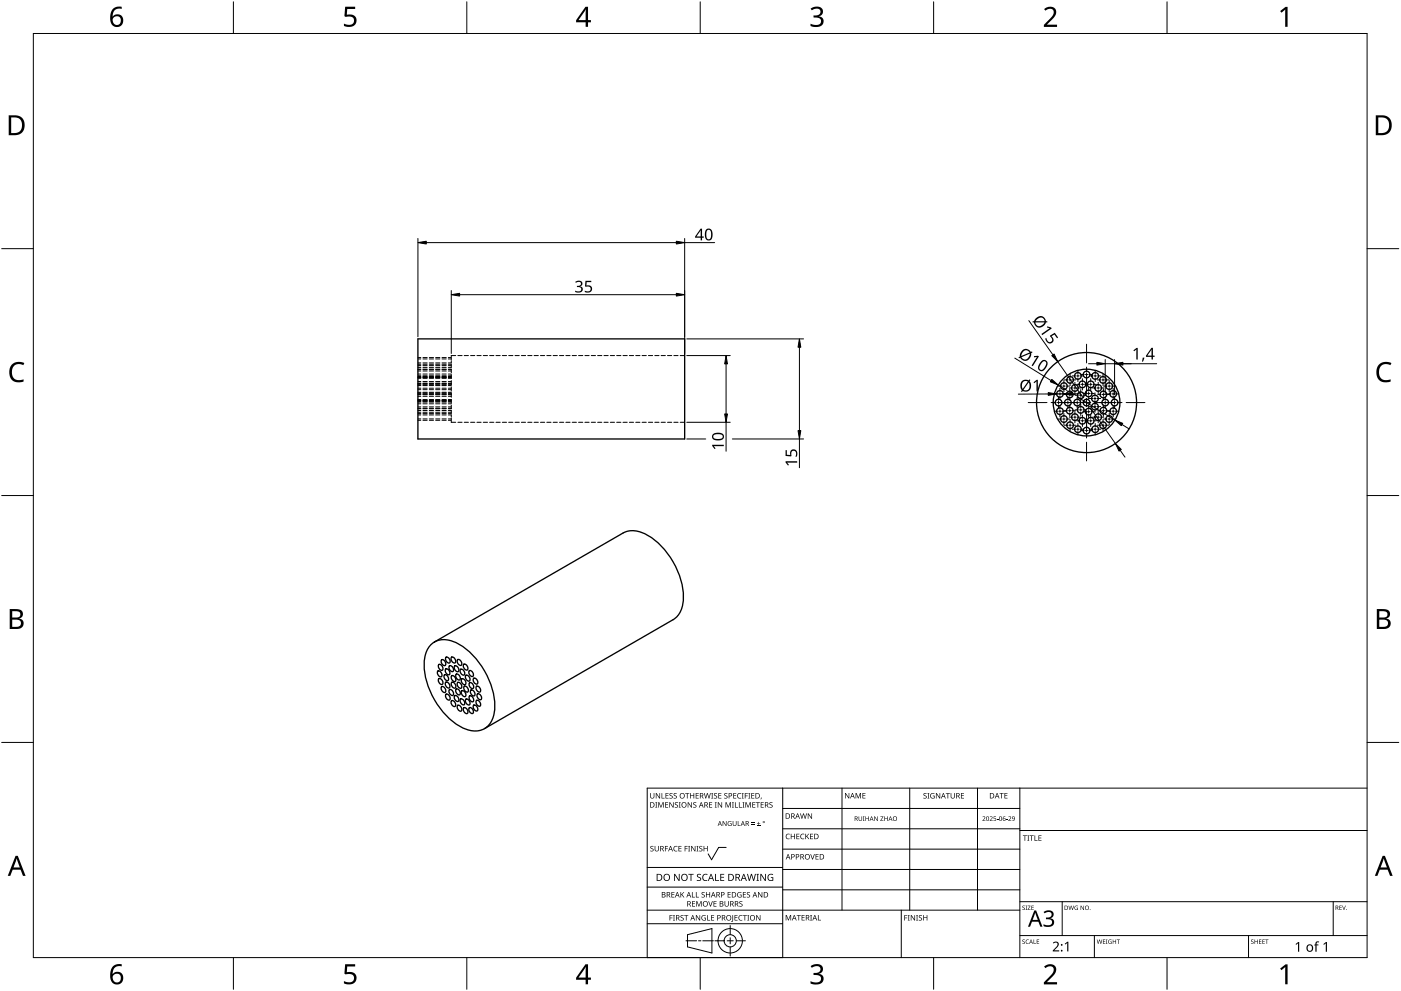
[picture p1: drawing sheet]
<svg xmlns="http://www.w3.org/2000/svg" width="420mm" height="297mm" viewBox="0 0 420 297" stroke-linecap="round" stroke-linejoin="round" font-family="sans-serif">
<g fill="none" stroke="#000" stroke-width=".3">
<path d="M125.3 109.6h.9M125.3 110.8h.9M125.3 114.8h.9M125.3 115.1h.9M125.3 113.2h.9M125.3 112.6h.9M125.3 109.2h.9M125.3 118.8h.9M125.3 119.8h.9M125.3 112.1h.9M125.3 116.4h.9M125.3 115h.9"/>
<path d="M125.3 115.4h.9M125.3 117.6h.9M125.3 118.2h.9M125.3 107.6h.9M125.3 113.4h.9M125.3 113h.9M125.3 114.4h.9M125.3 115.6h.9M125.3 110.1h.9M125.3 117.8h.9M125.3 107.2h.9M125.3 116.8h.9"/>
<path d="M125.3 110.6h.9M125.3 113.1h.9M125.3 111.2h.9M125.3 118.3h.9M125.3 118h.9M125.3 120h.9M125.3 112.8h.9M125.3 108.8h.9M126.8 109.6h1.3M126.8 110.8h1.3M126.8 114.8h1.3M126.8 115.1h1.3"/>
<path d="M126.8 113.2h1.3M126.8 112.6h1.3M126.8 109.2h1.3M126.8 118.8h1.3M126.8 119.8h1.3M126.8 112.1h1.3M126.8 116.4h1.3M126.8 115h1.3M126.8 115.4h1.3M126.8 117.6h1.3M126.8 118.2h1.3M126.8 107.6h1.3"/>
<path d="M126.8 113.4h1.3M126.8 113h1.3M126.8 114.4h1.3M126.8 115.6h1.3M126.8 110.1h1.3M126.8 117.8h1.3M126.8 107.2h1.3M126.8 116.8h1.3M126.8 110.6h1.3M126.8 113.1h1.3M126.8 111.2h1.3M126.8 118.3h1.3"/>
<path d="M126.8 118h1.3M126.8 120h1.3M126.8 112.8h1.3M126.8 108.8h1.3M128.7 109.6h1.3M128.7 110.8h1.3M128.7 114.8h1.3M128.7 115.1h1.3M128.7 113.2h1.3M128.7 112.6h1.3M128.7 109.2h1.3M128.7 118.8h1.3"/>
<path d="M128.7 119.8h1.3M128.7 112.1h1.3M128.7 116.4h1.3M128.7 115h1.3M128.7 115.4h1.3M128.7 117.6h1.3M128.7 118.2h1.3M128.7 107.6h1.3M128.7 113.4h1.3M128.7 113h1.3M128.7 114.4h1.3M128.7 115.6h1.3"/>
<path d="M128.7 110.1h1.3M128.7 117.8h1.3M128.7 107.2h1.3M128.7 116.8h1.3M128.7 110.6h1.3M128.7 113.1h1.3M128.7 111.2h1.3M128.7 118.3h1.3M128.7 118h1.3M128.7 120h1.3M128.7 112.8h1.3M128.7 108.8h1.3"/>
<path d="M130.7 109.6h1.2M130.7 110.8h1.2M130.7 114.8h1.2M130.7 115.1h1.2M130.7 113.2h1.2M130.7 112.6h1.2M130.7 109.2h1.2M130.7 118.8h1.2M130.7 119.8h1.2M130.7 112.1h1.2M130.7 116.4h1.2M130.7 115h1.2"/>
<path d="M130.7 115.4h1.2M130.7 117.6h1.2M130.7 118.2h1.2M130.7 107.6h1.2M130.7 113.4h1.2M130.7 113h1.2M130.7 114.4h1.2M130.7 115.6h1.2M130.7 110.1h1.2M130.7 117.8h1.2M130.7 107.2h1.2M130.7 116.8h1.2"/>
<path d="M130.7 110.6h1.2M130.7 113.1h1.2M130.7 111.2h1.2M130.7 118.3h1.2M130.7 118h1.2M130.7 120h1.2M130.7 112.8h1.2M130.7 108.8h1.2M132.6 109.6h1.2M132.6 110.8h1.2M132.6 114.8h1.2M132.6 115.1h1.2"/>
<path d="M132.6 113.2h1.2M132.6 112.6h1.2M132.6 109.2h1.2M132.6 118.8h1.2M132.6 119.8h1.2M132.6 112.1h1.2M132.6 116.4h1.2M132.6 115h1.2M132.6 115.4h1.2M132.6 117.6h1.2M132.6 118.2h1.2M132.6 107.6h1.2"/>
<path d="M132.6 113.4h1.2M132.6 113h1.2M132.6 114.4h1.2M132.6 115.6h1.2M132.6 110.1h1.2M132.6 117.8h1.2M132.6 107.2h1.2M132.6 116.8h1.2M132.6 110.6h1.2M132.6 113.1h1.2M132.6 111.2h1.2M132.6 118.3h1.2"/>
<path d="M132.6 118h1.2M132.6 120h1.2M132.6 112.8h1.2M132.6 108.8h1.2M134.5 107.2h.8v.6M134.5 110.6h.8v1.1M134.5 119.8l.8-.1v1.2M134.5 109.6h.8M134.5 110.8h.8M134.5 114.8h.8M134.5 115.1h.8M134.5 113.2h.8"/>
<path d="M134.5 112.6h.8M134.5 109.2h.8M134.5 118.8h.8M134.5 112.1h.8M134.5 116.4h.8M134.5 115h.8M134.5 115.4h.8M134.5 117.6h.8M134.5 118.2h.8M134.5 107.6h.8M134.5 113.4h.8M134.5 113h.8"/>
<path d="M134.5 114.4h.8M134.5 115.6h.8M134.5 117.8h.8M134.5 116.8h.8M134.5 113.1h.8M134.5 111.2h.8M134.5 118.3h.8M134.5 118h.8M134.5 120h.8M134.5 112.8h.8M135.3 106.6h.1M135.3 106.7v.3"/>
<path d="M135.3 108.1v.7h-.8M135.3 109.2v.9h-.8M135.3 112.3v1.2M135.3 114.1v1.2M135.3 115.9v1.3M135.3 117.8v1.3M135.3 106.6h1.4M137.3 106.6h1.3M139.2 106.6h1.3M141.1 106.6h1.3M143 106.6h1.3M144.9 106.6h1.3"/>
<path d="M146.8 106.6h1.3M148.7 106.6h1.3M150.6 106.6h1.3M152.6 106.6h1.2M154.5 106.6h1.2M156.4 106.6h1.2M158.3 106.6h1.2M160.2 106.6h1.2M162.1 106.6h1.2M164 106.6h1.3M165.9 106.6h1.3M167.8 106.6h1.3"/>
<path d="M169.7 106.6h1.3M171.6 106.6h1.3M173.5 106.6h1.3M175.4 106.6h1.3M177.3 106.6h1.3M179.2 106.6h1.3M181.1 106.6h1.3M183 106.6h1.3M184.9 106.6h1.3M186.8 106.6h1.3M188.7 106.6h1.3M190.7 106.6h1.2"/>
<path d="M192.6 106.6h1.2M194.5 106.6h1.2M196.4 106.6h1.2M198.3 106.6h1.2M200.2 106.6h1.2M202.1 106.6h1.3M204 106.6h1.3M125.3 124.4h.9M125.3 120.3h.9M125.3 122h.9M125.3 125.6h.9M125.3 122.5h.9"/>
<path d="M125.3 123h.9M125.3 120.2h.9M125.3 126h.9M125.3 121h.9M125.3 124h.9M125.3 120.5h.9M125.3 123.6h.9M125.3 122.4h.9M126.8 124.4h1.3M126.8 120.3h1.3M126.8 122h1.3M126.8 125.6h1.3"/>
<path d="M126.8 122.5h1.3M126.8 123h1.3M126.8 120.2h1.3M126.8 126h1.3M126.8 121h1.3M126.8 124h1.3M126.8 120.5h1.3M126.8 123.6h1.3M126.8 122.4h1.3M128.7 124.4h1.3M128.7 120.3h1.3M128.7 122h1.3"/>
<path d="M128.7 125.6h1.3M128.7 122.5h1.3M128.7 123h1.3M128.7 120.2h1.3M128.7 126h1.3M128.7 121h1.3M128.7 124h1.3M128.7 120.5h1.3M128.7 123.6h1.3M128.7 122.4h1.3M130.7 124.4h1.2M130.7 120.3h1.2"/>
<path d="M130.7 122h1.2M130.7 125.6h1.2M130.7 122.5h1.2M130.7 123h1.2M130.7 120.2h1.2M130.7 126h1.2M130.7 121h1.2M130.7 124h1.2M130.7 120.5h1.2M130.7 123.6h1.2M130.7 122.4h1.2M132.6 124.4h1.2"/>
<path d="M132.6 120.3h1.2M132.6 122h1.2M132.6 125.6h1.2M132.6 122.5h1.2M132.6 123h1.2M132.6 120.2h1.2M132.6 126h1.2M132.6 121h1.2M132.6 124h1.2M132.6 120.5h1.2M132.6 123.6h1.2M132.6 122.4h1.2"/>
<path d="M134.5 123h.8v.9M134.5 124.4h.8M134.5 120.3h.8M134.5 122h.8M134.5 125.6h.8M134.5 120.2h.8M134.5 121h.8M134.5 124h.8M134.5 120.5h.8M134.5 123.6h.8M134.5 122.4h.8M135.3 121.4v1.1h-.8"/>
<path d="M135.3 124.3v.8M135.3 125.4v.5l-.8 .1M135.3 126.1v.3M135.3 126.5l1.4 .1M137.3 126.6h1.3M139.2 126.6h1.3M141.1 126.6h1.3M143 126.6h1.3M144.9 126.6h1.3M146.8 126.6h1.3M148.7 126.6h1.3M150.6 126.6h1.3"/>
<path d="M152.6 126.6h1.2M154.5 126.6h1.2M156.4 126.6h1.2M158.3 126.6h1.2M160.2 126.6h1.2M162.1 126.6h1.2M164 126.6h1.3M165.9 126.6h1.3M167.8 126.6h1.3M169.7 126.6h1.3M171.6 126.6h1.3M173.5 126.6h1.3"/>
<path d="M175.4 126.6h1.3M177.3 126.6h1.3M179.2 126.6h1.3M181.1 126.6h1.3M183 126.6h1.3M184.9 126.6h1.3M186.8 126.6h1.3M188.7 126.6h1.3M190.7 126.6h1.2M192.6 126.6h1.2M194.5 126.6h1.2M196.4 126.6h1.2"/>
<path d="M198.3 126.6h1.2M200.2 126.6h1.2M202.1 126.6h1.3M204 126.6h1.3"/>
</g>
<g fill="none" stroke="#000" stroke-width=".4">
<path d="M125.3 101.6h80v30h-80zM129.5 193a7 7 0 0 1 8.3 .2 23.1 23.1 0 0 1 10.5 19.6 6.1 6.1 0 0 1-6 6.3 15.9 15.9 0 0 1-11.1-7.9 20.2 20.2 0 0 1-3.8-14.4 6.8 6.8 0 0 1 2.1-3.8zM130.3 192.4l56.6-32.6a8.2 8.2 0 0 1 8.6 1.4 23.1 23.1 0 0 1 9.4 19 6.9 6.9 0 0 1-3 5.5l-56.6 32.7M131.6 199.2a1.15 1.15 0 0 1 1 1.7 1.15 1.15 0 0 1-1-1.7zM132.5 197.7a1.15 1.15 0 0 1 1 1.8 1.15 1.15 0 0 1-1-1.8zM133.8 197a1.15 1.15 0 0 1 1 1.7 1.15 1.15 0 0 1-1-1.7zM134.8 199.5a1.15 1.15 0 0 1 1 1.8 1.15 1.15 0 0 1-1-1.8zM135.5 197a1.15 1.15 0 0 1 1 1.7 1.15 1.15 0 0 1-1-1.7zM136.4 199.6a1.15 1.15 0 0 1 1 1.7 1.15 1.15 0 0 1-1-1.7zM137.3 197.7a1.15 1.15 0 0 1 1 1.7 1.15 1.15 0 0 1-1-1.7zM139.1 199.1a1.15 1.15 0 0 1 1 1.7 1.15 1.15 0 0 1-1-1.7zM131.4 201.1a1.15 1.15 0 0 1 1 1.7 1.15 1.15 0 0 1-1-1.7z"/>
<path d="M131.6 203.4a1.15 1.15 0 0 1 1 1.7 1.15 1.15 0 0 1-1-1.7zM132.5 205.8a1.15 1.15 0 0 1 1 1.7 1.15 1.15 0 0 1-1-1.7zM133.3 202.3a1.15 1.15 0 0 1 1 1.7 1.15 1.15 0 0 1-1-1.7zM133.7 200.5a1.15 1.15 0 0 1 1 1.7 1.15 1.15 0 0 1-1-1.7zM133.7 204.5a1.15 1.15 0 0 1 1 1.7 1.15 1.15 0 0 1-1-1.7zM133.8 208.1a1.15 1.15 0 0 1 1 1.7 1.15 1.15 0 0 1-1-1.7zM134.8 206.7a1.15 1.15 0 0 1 1 1.7 1.15 1.15 0 0 1-1-1.7zM135.5 210a1.15 1.15 0 0 1 1 1.7 1.15 1.15 0 0 1-1-1.7zM135.5 202.5a1.15 1.15 0 0 1 1 1.8 1.15 1.15 0 0 1-1-1.8zM135.5 204.5a1.15 1.15 0 0 1 1 1.7 1.15 1.15 0 0 1-1-1.7zM136.4 208.5a1.15 1.15 0 0 1 1 1.7 1.15 1.15 0 0 1-1-1.7zM136.9 206.5a1.15 1.15 0 0 1 1 1.8 1.15 1.15 0 0 1-1-1.8z"/>
<path d="M136.9 202.1a1.15 1.15 0 0 1 1 1.7 1.15 1.15 0 0 1-1-1.7zM137.3 211.4a1.15 1.15 0 0 1 1 1.7 1.15 1.15 0 0 1-1-1.7zM137.3 204.5a1.15 1.15 0 0 1 1 1.8 1.15 1.15 0 0 1-1-1.8zM138.2 209.5a1.15 1.15 0 0 1 1 1.7 1.15 1.15 0 0 1-1-1.7zM138.2 200.6a1.15 1.15 0 0 1 1 1.7 1.15 1.15 0 0 1-1-1.7zM138.5 203.5a1.15 1.15 0 0 1 1 1.7 1.15 1.15 0 0 1-1-1.7zM138.5 207a1.15 1.15 0 0 1 1 1.8 1.15 1.15 0 0 1-1-1.8zM139.1 212.1a1.15 1.15 0 0 1 1 1.8 1.15 1.15 0 0 1-1-1.8zM139.3 205.7a1.15 1.15 0 0 1 1 1.7 1.15 1.15 0 0 1-1-1.7zM139.8 202.4a1.15 1.15 0 0 1 1 1.7 1.15 1.15 0 0 1-1-1.7zM139.8 209.5a1.15 1.15 0 0 1 1 1.8 1.15 1.15 0 0 1-1-1.8zM140.8 212.1a1.15 1.15 0 0 1 1 1.7 1.15 1.15 0 0 1-1-1.7z"/>
<path d="M140.8 201a1.15 1.15 0 0 1 1 1.7 1.15 1.15 0 0 1-1-1.7zM140.9 204.6a1.15 1.15 0 0 1 1 1.8 1.15 1.15 0 0 1-1-1.8zM140.9 208.6a1.15 1.15 0 0 1 1 1.7 1.15 1.15 0 0 1-1-1.7zM141.3 206.8a1.15 1.15 0 0 1 1 1.8 1.15 1.15 0 0 1-1-1.8zM142.1 211.4a1.15 1.15 0 0 1 1 1.7 1.15 1.15 0 0 1-1-1.7zM142.1 203.3a1.15 1.15 0 0 1 1 1.7 1.15 1.15 0 0 1-1-1.7zM142.9 209.9a1.15 1.15 0 0 1 1 1.8 1.15 1.15 0 0 1-1-1.8zM142.9 205.7a1.15 1.15 0 0 1 1 1.7 1.15 1.15 0 0 1-1-1.7zM143.2 208a1.15 1.15 0 0 1 1 1.7 1.15 1.15 0 0 1-1-1.7z"/>
<circle cx="317.9" cy="118.1" r="1"/>
<circle cx="319.1" cy="115.7" r="1"/>
<circle cx="320.8" cy="118.2" r="1"/>
<circle cx="320.9" cy="113.9" r="1"/>
<circle cx="322.4" cy="116.3" r="1"/>
<circle cx="323.3" cy="112.7" r="1"/>
<circle cx="324.1" cy="118.5" r="1"/>
<circle cx="324.6" cy="115.2" r="1"/>
<circle cx="325.9" cy="112.3" r="1"/>
<circle cx="326.5" cy="117.9" r="1"/>
<circle cx="327.1" cy="115.2" r="1"/>
<circle cx="328.4" cy="119.4" r="1"/>
<circle cx="328.5" cy="112.7" r="1"/>
<circle cx="329.3" cy="116.3" r="1"/>
<circle cx="330.8" cy="113.9" r="1"/>
<circle cx="330.9" cy="118.2" r="1"/>
<circle cx="332.7" cy="115.7" r="1"/>
<circle cx="333.8" cy="118.1" r="1"/>
<circle cx="317.5" cy="120.7" r="1"/>
<circle cx="317.9" cy="123.3" r="1"/>
<circle cx="319.1" cy="125.6" r="1"/>
<circle cx="320.3" cy="120.7" r="1"/>
<circle cx="320.8" cy="123.1" r="1"/>
<circle cx="320.9" cy="127.5" r="1"/>
<circle cx="322.4" cy="125" r="1"/>
<circle cx="323.1" cy="120.7" r="1"/>
<circle cx="323.3" cy="128.7" r="1"/>
<circle cx="324.1" cy="122.9" r="1"/>
<circle cx="324.6" cy="126.1" r="1"/>
<circle cx="325.9" cy="129.1" r="1"/>
<circle cx="325.9" cy="120.7" r="1"/>
<circle cx="325.9" cy="120.7" r="10"/>
<circle cx="325.9" cy="120.7" r="15"/>
<circle cx="326.5" cy="123.4" r="1"/>
<circle cx="327.1" cy="126.1" r="1"/>
<circle cx="328.4" cy="121.9" r="1"/>
<circle cx="328.5" cy="128.7" r="1"/>
<circle cx="329.3" cy="125" r="1"/>
<circle cx="330.8" cy="127.5" r="1"/>
<circle cx="330.9" cy="123.1" r="1"/>
<circle cx="331.5" cy="120.7" r="1"/>
<circle cx="332.7" cy="125.6" r="1"/>
<circle cx="333.8" cy="123.3" r="1"/>
<circle cx="334.3" cy="120.7" r="1"/>
</g>
<path d="M10 10h400v277h-400z" fill="none" stroke="#000" stroke-width=".3"/>
<g fill="none" stroke="#000" stroke-width=".3">
<path d="M70 .5v9.5M140 .5v9.5M210 .5v9.5M280 .5v9.5M350 .5v9.5M.5 74.5h9.5M410 74.5h9.5M.5 148.5h9.5M410 148.5h9.5M.5 222.5h9.5M410 222.5h9.5M70 287v9.5"/>
<path d="M140 287v9.5M210 287v9.5M280 287v9.5M350 287v9.5"/>
</g>
<g fill="#000">
<path d="M103.5 2h3v.7h-2.4l-.1 1.7a1.98 1.98 0 0 1 2.4 .4 1.98 1.98 0 0 1 .2 2.5 2.88 2.88 0 0 1-3.5 .5v-.7a1.93 1.93 0 0 0 3-.6 1.37 1.37 0 0 0-.5-1.4 1.37 1.37 0 0 0-1.4-.1l-.5 .1-.4-.3zM243.1 2.6a2.32 2.32 0 0 1 3.7 .5 1.47 1.47 0 0 1-1.2 1.8 1.59 1.59 0 0 1 1.4 1.8 1.59 1.59 0 0 1-1.8 1.4l-2.1-.3v-.7a2.12 2.12 0 0 0 3.1-.5 1.21 1.21 0 0 0-1.6-1.3h-.6v-.7a1.53 1.53 0 0 0 2.1-1.1 1.49 1.49 0 0 0-2.6-.4zM313.1 2.7a2.03 2.03 0 0 1 2.1-.8 2.03 2.03 0 0 1 1.6 1.7 3.9 3.9 0 0 1-1.6 2.5l-1.2 1.3h3v.7h-3.9v-.6l1.5-1.6a2.56 2.56 0 0 0 1.3-2.9 1.62 1.62 0 0 0-2.4 .2zM383.9 3.3l1.6-1.2h.6v5.9h-.7l.1-5.2-1.2 1zM3.5 109.3a3.3 3.3 0 0 1 3.8-.5l-.3 .7a2.26 2.26 0 0 0-2.6 0 2.26 2.26 0 0 0-.8 2.6 2.12 2.12 0 0 0 3.1 1.7l.4-.1v.7a2.98 2.98 0 0 1-3.4-.4 2.98 2.98 0 0 1-.8-3.3zM413.5 109.3a3.3 3.3 0 0 1 3.8-.5l-.3 .7a2.26 2.26 0 0 0-2.7 0 2.26 2.26 0 0 0-.7 2.6 2.12 2.12 0 0 0 3.1 1.7l.4-.1v.7a2.98 2.98 0 0 1-3.4-.4 2.98 2.98 0 0 1-.8-3.3zM103.5 289h3v.7h-2.4l-.1 1.7a1.98 1.98 0 0 1 2.4 .4 1.98 1.98 0 0 1 .2 2.5 2.88 2.88 0 0 1-3.5 .4v-.6a1.93 1.93 0 0 0 3-.7 1.37 1.37 0 0 0-.5-1.3 1.37 1.37 0 0 0-1.4-.1l-.5 .1-.4-.3zM243.1 289.6a2.32 2.32 0 0 1 3.7 .5 1.47 1.47 0 0 1-1.2 1.8 1.59 1.59 0 0 1 1.4 1.8 1.59 1.59 0 0 1-1.8 1.4l-2.1-.3v-.7a2.12 2.12 0 0 0 3.1-.5 1.21 1.21 0 0 0-1.6-1.4h-.6v-.6a1.53 1.53 0 0 0 2.1-1.1 1.49 1.49 0 0 0-2.6-.4zM313.1 289.7a2.03 2.03 0 0 1 2.1-.8 2.03 2.03 0 0 1 1.6 1.7 3.9 3.9 0 0 1-1.6 2.5l-1.2 1.3h3v.7h-3.9v-.7l1.5-1.5a2.56 2.56 0 0 0 1.3-2.9 1.62 1.62 0 0 0-2.4 .2zM383.9 290.3l1.6-1.2h.6v5.9h-.7l.1-5.2-1.2 1z"/>
<path d="M33.9 2.6a2.88 2.88 0 0 1 2.6-.6v.7a2.02 2.02 0 0 0-2.7 2.3 1.83 1.83 0 0 1 2.6-.3 1.83 1.83 0 0 1 .3 2.6 2.07 2.07 0 0 1-2.6 .6 2.07 2.07 0 0 1-1.1-2.4 4 4 0 0 1 .9-2.9zM33.7 6.2a1.3 1.3 0 0 0 2.6 0 1.3 1.3 0 0 0-2.6 0z"/>
<path d="M175.6 2h.8v4h.8v.7h-.8v1.3h-.8v-1.3h-2.8v-.6zM175.6 2.8l-2.1 3.2h2.1z"/>
<path d="M2.6 34.6h1.8a2.99 2.99 0 0 1 3 3 2.99 2.99 0 0 1-3.1 2.9h-1.7zM3.4 35.2v4.7h.8a2.35 2.35 0 0 0 2.4-2.1 2.35 2.35 0 0 0-2-2.6z"/>
<path d="M412.6 34.6h1.8a2.99 2.99 0 0 1 3 3 2.99 2.99 0 0 1-3.1 2.9h-1.7zM413.3 35.2v4.7h.9a2.35 2.35 0 0 0 2.4-2.1 2.35 2.35 0 0 0-2-2.6z"/>
<path d="M2.9 182.6h1.7a1.68 1.68 0 0 1 2.3 1.7 1.37 1.37 0 0 1-1.2 1.1 1.61 1.61 0 0 1 1.4 2 1.61 1.61 0 0 1-2.1 1.1h-2.1zM3.7 185.7v2.2h1.2a1.13 1.13 0 0 0 1.4-1.1 1.13 1.13 0 0 0-1.5-1.1zM3.7 183.2v1.9h1.1a1.02 1.02 0 0 0 1.3-1 1.02 1.02 0 0 0-1.4-.9z"/>
<path d="M412.9 182.6h1.7a1.68 1.68 0 0 1 2.3 1.7 1.37 1.37 0 0 1-1.2 1.1 1.61 1.61 0 0 1 1.3 2 1.61 1.61 0 0 1-2 1.1h-2.1zM413.7 185.7v2.2h1.2a1.13 1.13 0 0 0 1.4-1.1 1.13 1.13 0 0 0-1.5-1.1zM413.7 183.2v1.9h1.1a1.02 1.02 0 0 0 1.3-1 1.02 1.02 0 0 0-1.5-.9z"/>
<path d="M4.7 256.5h.6l2.4 6h-.8l-.7-1.8h-2.4l-.7 1.8h-.8zM5 257.3l-.9 2.7h1.8z"/>
<path d="M414.7 256.5h.6l2.4 6h-.8l-.7-1.8h-2.4l-.7 1.8h-.8zM415 257.3l-1 2.7h1.9z"/>
<path d="M33.9 289.6a2.88 2.88 0 0 1 2.6-.6v.7a2.02 2.02 0 0 0-2.7 2.3 1.83 1.83 0 0 1 2.6-.3 1.83 1.83 0 0 1 .3 2.6 2.07 2.07 0 0 1-2.6 .6 2.07 2.07 0 0 1-1.1-2.4 4 4 0 0 1 .9-2.9zM33.7 293.2a1.3 1.3 0 0 0 2.6 0 1.3 1.3 0 0 0-2.6 0z"/>
<path d="M175.6 289h.8v4h.8v.7h-.8v1.3h-.8v-1.3h-2.8v-.6zM175.6 289.8l-2.1 3.2h2.1z"/>
</g>
<g fill="none" stroke="#000" stroke-width=".3">
<path d="M234.7 236.2v50.8h-40.6v-50.8h215.9M252.5 236.2v36.6M272.8 236.2v36.6M293.2 236.2v36.6M305.9 236.2v50.8M217.8 254h-2.3l-2.1 3.7-1-1.8M234.7 242.3h71.2M234.7 248.4h71.2M234.7 254.5h71.2M305.9 248.9h104.1M194.1 276.9h40.6M194.1 272.8h111.8"/>
<path d="M194.1 265.9h40.6M194.1 260h40.6M219 277.4v2.8M234.7 260.6h71.2M234.7 266.7h71.2M270.3 272.8v14.2M305.9 270.3h104.1M318.6 270.3v10.1M399.8 270.3v10.1M205.7 282h3.2M206.2 280.2l7.3-1.9v7.3l-7.3-1.8zM209.5 282h.7"/>
<path d="M210.8 282h3.2M214.4 282h2.8M218.1 282h1.8M219 281.1v1.8M219 283.8v2.8M220.8 282h2.8M305.9 280.4h104.1M328.2 280.4v6.6M374.4 280.4v6.6"/>
<circle cx="219" cy="282" r="1.83"/>
<circle cx="219" cy="282" r="3.7"/>
</g>
<g fill="#000">
<path d="M195 237.7h.2v1.1a.42 .42 0 0 0 .4 .4 .42 .42 0 0 0 .4-.4v-1.1h.2v1.1a.62 .62 0 0 1-.6 .6 .62 .62 0 0 1-.6-.6zM196.7 237.7h.2l.9 1.4v-1.4h.2v1.6h-.3l-.8-1.3v1.3h-.2zM198.4 237.7h.2v1.5h.7v.1h-.9zM199.6 237.7h.9v.2h-.7v.5h.6v.2h-.6v.6h.7v.1h-.9zM200.8 237.9l.6-.2 .3 .1v.2a.38 .38 0 0 0-.5-.2 .38 .38 0 0 0-.2 .5 .38 .38 0 0 0 .5 .2 .53 .53 0 0 1 .1 .8 .53 .53 0 0 1-.8 0v-.2a.41 .41 0 0 0 .6 .1 .41 .41 0 0 0 .1-.5 .41 .41 0 0 0-.5-.2zM202.1 237.9l.5-.2 .4 .1-.1 .2a.38 .38 0 0 0-.5-.2 .38 .38 0 0 0-.2 .5 .38 .38 0 0 0 .5 .2 .53 .53 0 0 1 .2 .8 .53 .53 0 0 1-.8 0v-.2a.41 .41 0 0 0 .5 .1 .41 .41 0 0 0 .2-.5 .41 .41 0 0 0-.6-.2zM205.5 237.7h1.2v.2h-.5v1.4h-.2v-1.4h-.5zM207 237.7h.2v.7h.8v-.7h.2v1.6h-.2v-.7h-.8v.7h-.2zM208.6 237.7h.9v.2h-.7v.5h.7v.2h-.7v.6h.7v.1h-.9zM211.1 237.7h.2l.4 1.4 .3-1.4h.2l.4 1.4 .4-1.4h.2l-.5 1.6h-.2l-.4-1.3-.3 1.3h-.3zM213.3 237.7h.6l-.2 .2v1.3l.2 .1h-.6l.2-.1v-1.3zM214.2 237.9l.5-.2 .4 .1-.1 .2a.38 .38 0 0 0-.5-.2 .38 .38 0 0 0-.2 .5 .38 .38 0 0 0 .5 .2 .53 .53 0 0 1 .2 .8 .53 .53 0 0 1-.8 0v-.2a.41 .41 0 0 0 .5 .1 .41 .41 0 0 0 .2-.5 .41 .41 0 0 0-.6-.2z"/>
<path d="M215.4 237.7h.9v.2h-.7v.5h.7v.2h-.7v.6h.7v.1h-.9zM217.3 237.9l.5-.2 .4 .1-.1 .2a.38 .38 0 0 0-.5-.2 .38 .38 0 0 0-.2 .5 .38 .38 0 0 0 .5 .2 .53 .53 0 0 1 .2 .8 .53 .53 0 0 1-.8 0v-.2a.41 .41 0 0 0 .5 .1 .41 .41 0 0 0 .2-.5 .41 .41 0 0 0-.6-.2zM219.9 237.7h.9v.2h-.7v.5h.7v.2h-.7v.6h.7v.1h-.9zM221.3 237.9l.6-.2 .4 .1-.1 .2a.65 .65 0 0 0-.9 .6 .65 .65 0 0 0 .9 .5 .77 .77 0 0 1-1.1-.1 .77 .77 0 0 1 .2-1.1zM222.5 237.7h.5l-.1 .2v1.3l.1 .1h-.5l.2-.1v-1.3zM223.4 237.7h.9v.2h-.7v.6h.6v.2h-.6v.6h-.2zM224.4 237.7h.6l-.2 .2v1.3l.2 .1h-.6l.2-.1v-1.3zM225.3 237.7h.9v.2h-.7v.5h.7v.2h-.7v.6h.7v.1h-.9zM228.2 239.1h.2l-.3 .5zM253.4 237.7h.3l.8 1.3v-1.3h.2v1.6h-.2l-.9-1.3v1.3h-.2zM256.6 237.7h.3l.5 1.3 .5-1.3h.3v1.6h-.2v-1.4l-.7 1.4-.5-1.4v1.4h-.2zM258.6 237.7h1v.2h-.7v.5h.6v.2h-.6v.5h.7v.2h-1z"/>
<path d="M277 237.9l.6-.2 .3 .1-.1 .2a.38 .38 0 0 0-.5-.2 .38 .38 0 0 0-.1 .5 .38 .38 0 0 0 .5 .2 .53 .53 0 0 1 .1 .8 .53 .53 0 0 1-.8 0v-.2a.41 .41 0 0 0 .6 .1 .41 .41 0 0 0 .1-.5 .41 .41 0 0 0-.5-.2zM278.1 237.7h.6l-.2 .2v1.3l.2 .1h-.6l.2-.1v-1.3zM279.2 237.9l.7-.2 .4 .1-.1 .2a.67 .67 0 0 0-1 .5 .67 .67 0 0 0 .9 .6v-.4h-.4v-.2h.6v.8a.88 .88 0 0 1-1.2-.2 .88 .88 0 0 1 .1-1.2zM280.7 237.7h.2l.9 1.4v-1.4h.2v1.6h-.3l-.8-1.3v1.3h-.2zM283.7 237.7h1.2v.2h-.5v1.4h-.2v-1.4h-.5zM285.1 237.7h.2v1.1a.42 .42 0 0 0 .4 .4 .42 .42 0 0 0 .4-.4v-1.1h.2v1.1a.62 .62 0 0 1-.6 .6 .62 .62 0 0 1-.6-.6zM288.2 237.7h.9v.2h-.7v.5h.7v.2h-.7v.6h.7v.1h-.9zM299.8 237.7h1.2v.2h-.5v1.4h-.2v-1.4h-.5zM301.2 237.7h.9v.2h-.7v.5h.7v.2h-.7v.5h.7v.2h-.9zM195.1 253.7l.6-.2 .3 .1-.1 .2a.38 .38 0 0 0-.5-.1 .38 .38 0 0 0-.1 .5 .38 .38 0 0 0 .4 .2 .53 .53 0 0 1 .2 .7 .53 .53 0 0 1-.8 .1v-.2a.41 .41 0 0 0 .6 .1 .41 .41 0 0 0 .1-.6 .41 .41 0 0 0-.6-.2zM196.5 240.4h.6l-.2 .2v1.3l.2 .2h-.6l.2-.2v-1.3zM196.3 253.6h.2v1a.42 .42 0 0 0 .5 .4 .42 .42 0 0 0 .4-.4v-1h.2v1a.62 .62 0 0 1-.6 .6 .62 .62 0 0 1-.7-.6z"/>
<path d="M197.4 240.4h.3l.5 1.4 .5-1.4h.3v1.7h-.2v-1.5l-.7 1.5-.5-1.5v1.5h-.2zM199.4 253.6h.9v.1h-.7v.6h.7v.2h-.7v.7h-.2zM199.5 240.4h.9v.2h-.7v.5h.6v.2h-.6v.6h.7v.2h-.9zM200.7 240.4h.3l.8 1.4v-1.4h.2v1.7h-.2l-.9-1.4v1.4h-.2zM202.2 253.8l.5-.3 .5 .1-.1 .2a.65 .65 0 0 0-.9 .6 .65 .65 0 0 0 .9 .6 .77 .77 0 0 1-1.1-.1 .77 .77 0 0 1 .2-1.1zM202.5 240.6l.5-.2 .3 .1v.2a.38 .38 0 0 0-.5-.2 .38 .38 0 0 0-.2 .5 .38 .38 0 0 0 .5 .2 .53 .53 0 0 1 .1 .8 .53 .53 0 0 1-.8 0l.1-.1a.41 .41 0 0 0 .5 0 .41 .41 0 0 0 .1-.5 .41 .41 0 0 0-.5-.2zM203.6 240.4h.6l-.2 .2v1.3l.2 .2h-.6l.2-.2v-1.3zM203.5 253.6h.9v.1h-.7v.6h.6v.1h-.6v.6h.7v.2h-.9zM205.3 253.6h.9v.1h-.7v.6h.7v.2h-.7v.7h-.2zM206.4 253.6h.6l-.2 .1v1.3l.2 .2h-.6l.2-.2v-1.3zM206.2 240.4h.3l.8 1.4v-1.4h.2v1.7h-.2l-.9-1.4v1.4h-.2zM207.3 253.6h.2l.9 1.3v-1.3h.2v1.6h-.3l-.8-1.4v1.4h-.2z"/>
<path d="M208 240.6l.5-.2 .3 .1v.2a.38 .38 0 0 0-.5-.2 .38 .38 0 0 0-.2 .5 .38 .38 0 0 0 .5 .2 .53 .53 0 0 1 .2 .8 .53 .53 0 0 1-.9 0l.1-.1a.41 .41 0 0 0 .5 0 .41 .41 0 0 0 .1-.5 .41 .41 0 0 0-.5-.2zM208.9 253.6h.6l-.2 .1v1.3l.2 .2h-.6l.2-.2v-1.3zM209.8 253.7l.5-.2 .3 .1v.2a.38 .38 0 0 0-.5-.1 .38 .38 0 0 0-.2 .5 .38 .38 0 0 0 .5 .2 .53 .53 0 0 1 .2 .7 .53 .53 0 0 1-.9 .1l.1-.2a.41 .41 0 0 0 .5 .1 .41 .41 0 0 0 .1-.6 .41 .41 0 0 0-.5-.2zM211 253.6h.2v.7h.8v-.7h.2v1.6h-.2v-.8h-.8v.8h-.2zM212.7 240.4h.9v.2h-.7v.5h.6v.2h-.6v.6h.7v.2h-.9zM214.4 240.4h.6l-.2 .2v1.3l.2 .2h-.6l.2-.2v-1.3zM215.3 240.4h.2l.9 1.4v-1.4h.2v1.7h-.3l-.8-1.4v1.4h-.2zM216.7 246.1h.2l.8 1.2v-1.2h.2v1.5h-.2l-.8-1.2v1.2h-.2zM217.6 240.4h.3l.5 1.4 .5-1.4h.3v1.7h-.2v-1.5l-.7 1.5-.5-1.5v1.5h-.2zM218.4 246.3l.6-.2 .4 .1-.2 .1a.6 .6 0 0 0-.8 .5 .6 .6 0 0 0 .8 .6v-.4l-.3-.2h.5v.7a.8 .8 0 0 1-1-.2 .8 .8 0 0 1 0-1zM219.5 240.4h.6l-.2 .2v1.3l.2 .2h-.6l.2-.2v-1.3zM220.4 240.4h.2v1.5h.7v.2h-.9z"/>
<path d="M219.7 246.1h.2v.9a.38 .38 0 0 0 .4 .4 .38 .38 0 0 0 .4-.4v-.9h.2v.9a.56 .56 0 0 1-.6 .6 .56 .56 0 0 1-.6-.6zM221.3 246.1h.1v1.3h.7v.2h-.8zM221.6 240.4h.2v1.5h.7v.2h-.9zM222.7 240.4h.5l-.1 .2v1.3l.1 .2h-.5l.1-.2v-1.3zM223.6 240.4h.3l.5 1.4 .5-1.4h.3v1.7h-.2v-1.5l-.7 1.5-.6-1.5v1.5h-.1zM225.3 247l1 .1zM225.3 246.6l1 .1zM225.6 240.4h.9v.2h-.7v.5h.7v.2h-.7v.6h.7v.2h-.9zM227 247.4l1 .2zM226.7 240.4h1.2v.2h-.5v1.5h-.2v-1.5h-.5zM227.4 246.3l.2 .5h.4l-.4 .1v.4l-.2-.4h-.4l.4-.1zM228.1 240.4h.9v.2h-.7v.5h.7v.2h-.7v.6h.7v.2h-.9z"/>
<path d="M230.8 240.6l.6-.2 .3 .1-.1 .2a.38 .38 0 0 0-.5-.2 .38 .38 0 0 0-.1 .5 .38 .38 0 0 0 .4 .2 .53 .53 0 0 1 .2 .8 .53 .53 0 0 1-.8 0v-.1a.41 .41 0 0 0 .6 0 .41 .41 0 0 0 .1-.5 .41 .41 0 0 0-.6-.2zM235.8 250.1l.6-.2 .5 .1-.1 .2a.65 .65 0 0 0-1 .5 .65 .65 0 0 0 1 .6 .77 .77 0 0 1-1.1-.1 .77 .77 0 0 1 .1-1.1zM237.2 249.9h.2v.7h.8v-.7h.2v1.6h-.2v-.7h-.8v.7h-.2zM238.8 249.9h.9v.2h-.7v.5h.7v.2h-.7v.5h.7v.2h-.9zM240.2 250.1l.6-.2 .4 .1v.2a.65 .65 0 0 0-1 .5 .65 .65 0 0 0 1 .6 .77 .77 0 0 1-1.1-.1 .77 .77 0 0 1 .1-1.1zM240 243.8h.2l.3 1.4 .4-1.4h.2l.4 1.4 .3-1.4h.2l-.4 1.6h-.2l-.4-1.4-.4 1.4h-.2zM241.5 249.9h.2v.8l.7-.8h.3l-.7 .7 .7 .9h-.2l-.6-.7-.2 .7h-.2zM243 256h.2l.5 1.4 .4-1.4h.3l-.6 1.6h-.2zM242.3 243.8h.2l.9 1.3-.1-1.3h.2v1.6h-.2l-.9-1.3v1.3h-.1zM242.9 249.9h.9v.2h-.7v.5h.7v.2h-.7v.5h.7v.2h-.9zM244.6 256h.9v.2h-.7v.5h.6v.2h-.6v.5h.7v.2h-.9zM257.5 244.7h.2v.9a.35 .35 0 0 0 .3 .3 .35 .35 0 0 0 .4-.3v-.9h.1v.9a.52 .52 0 0 1-.5 .5 .52 .52 0 0 1-.5-.5z"/>
<path d="M258.8 244.7h.5l-.2 .1 .2 1.3h-.5l.2-.2zM259.5 244.7h.2v.6h.7v-.6h.2v1.4h-.2v-.7h-.7v.7h-.2zM262.2 244.7h.2l.7 1.1v-1.1h.2v1.4h-.2l-.8-1.2v1.2h-.1zM264 244.7h.9l-.7 1.2 .7 .2h-.9l.7-1.3zM265.2 244.7h.2v.6h.7v-.6h.1v1.4h-.1v-.7h-.7v.7h-.2zM294.6 244.8a.49 .49 0 0 1 .8 .1 .49 .49 0 0 1-.3 .7l-.3 .3 .7 .2h-.9l.4-.5a.37 .37 0 0 0 .4-.6 .37 .37 0 0 0-.7-.1zM296.8 244.8a.49 .49 0 0 1 .8 .1 .49 .49 0 0 1-.3 .7l-.3 .3 .7 .2h-.9l.4-.5a.37 .37 0 0 0 .3-.6 .37 .37 0 0 0-.6-.1zM298 244.7h.7l-.5 .1-.1 .4a.45 .45 0 0 1 .6 .2 .45 .45 0 0 1-.2 .6 .45 .45 0 0 1-.6-.2 .39 .39 0 0 0 .6 .1 .39 .39 0 0 0 0-.6 .39 .39 0 0 0-.5 0zM299 245.5l.4 .1zM301.8 245.5l.4 .1zM302.4 244.8a.49 .49 0 0 1 .8 .1 .49 .49 0 0 1-.3 .7l-.3 .3 .7 .2h-.9l.3-.5a.37 .37 0 0 0 .4-.6 .37 .37 0 0 0-.6-.1zM306.8 250.4h1.2v.2h-.5v1.4h-.2v-1.4h-.5z"/>
<path d="M308.1 250.4h.6l-.2 .2v1.3l.2 .1h-.6l.2-.1v-1.3zM308.8 250.4h1.2v.2h-.5v1.4h-.2v-1.4h-.5zM310.2 250.4h.3v1.4h.7v.2h-1zM311.4 250.4h.9v.2h-.7v.5h.7v.2h-.7v.5h.7v.2h-.9zM200.8 274.3h.9v.2h-.7v.5h.7v.2h-.7v.7h-.2zM201.4 267.4h.9v.2h-.7v.5h.6v.1h-.6v.6h.7v.2h-.9zM201.8 274.3h.6l-.2 .2v1.3l.2 .1h-.6l.2-.1v-1.3zM202.2 261.9h.3l1.1 1.8v-1.8h.2v2.1h-.3l-1.1-1.7v1.7h-.2zM204.1 274.4l.6-.1 .3 .1v.1a.38 .38 0 0 0-.5-.1 .38 .38 0 0 0-.2 .5 .38 .38 0 0 0 .5 .2 .53 .53 0 0 1 .1 .8 .53 .53 0 0 1-.8 0l.1-.2a.41 .41 0 0 0 .5 .1 .41 .41 0 0 0 .1-.6 .41 .41 0 0 0-.5-.1zM204.1 267.4h.2v.8l.7-.8h.2l-.6 .7 .7 .9h-.3l-.6-.8-.1 .8h-.2zM205.2 274.3h1.2v.2h-.5v1.4h-.2v-1.4h-.5zM206.4 261.9h1.6v.3h-.6v1.8h-.3v-1.8h-.7z"/>
<path d="M207.5 267.4h.2v1.4h.7v.2h-.9zM207.5 270.1h.9v.2h-.7v.5h.7v.2h-.7v.6h.7v.1h-.9zM208.7 267.4h.2v1.4h.7v.2h-.9zM208.8 270.1h.3l.5 1.3 .5-1.3h.3v1.6h-.2v-1.4l-.7 1.4-.5-1.4v1.4h-.2zM208.7 274.3h.2l.9 1.3v-1.3h.2v1.6h-.3l-.8-1.3v1.3h-.2zM209.1 262.1l.4-.2 .7 .1-.2 .2a.44 .44 0 0 0-.7 .2 .44 .44 0 0 0 .5 .5 .66 .66 0 0 1 .4 1 .66 .66 0 0 1-1 .1h-.2v-.3l.3 .1a.47 .47 0 0 0 .7-.3 .47 .47 0 0 0-.6-.5l-.4-.3zM210.6 274.5l.7-.2 .4 .1-.1 .1a.67 .67 0 0 0-1 .5 .67 .67 0 0 0 .9 .7v-.5h-.4v-.1h.6v.8a.88 .88 0 0 1-1.2-.2 .88 .88 0 0 1 .1-1.2zM210.5 267.5l.5-.1 .4 .1-.1 .1a.38 .38 0 0 0-.5-.1 .38 .38 0 0 0-.2 .5 .38 .38 0 0 0 .5 .2 .53 .53 0 0 1 .2 .8 .53 .53 0 0 1-.8 0v-.2a.41 .41 0 0 0 .5 .1 .41 .41 0 0 0 .1-.6 .41 .41 0 0 0-.5-.1zM210.9 262.2l.7-.3 .6 .1-.1 .3a.84 .84 0 0 0-1.2 .7 .84 .84 0 0 0 1.2 .8v.2a1.1 1.1 0 0 1-1.4-.4 1.1 1.1 0 0 1 .2-1.4zM212.1 274.3h.2v1.4h.7v.2h-.9zM212.4 270.1h.2l.5 1.4 .5-1.4h.2l-.6 1.6h-.2zM211.7 267.4h.2v.7h.9v-.7h.2v1.6h-.2v-.8h-.9v.8h-.2z"/>
<path d="M213.3 274.3h.9v.2h-.7v.5h.6v.2h-.6v.5h.7v.2h-.9zM214.5 261.9h.2v1.9h1v.2h-1.2zM214 270.1h.9v.2h-.7v.5h.7v.2h-.7v.6h.7v.1h-.9zM216 261.9h1.2v.3h-.9v.6h.8v.3h-.8v.7h.9v.2h-1.2zM217.3 270.1h.2v1.1a.42 .42 0 0 0 .4 .4 .42 .42 0 0 0 .4-.4v-1.1h.2v1.1a.62 .62 0 0 1-.6 .6 .62 .62 0 0 1-.6-.6zM218.2 267.4h.9v.2h-.7v.5h.7v.1h-.7v.6h.7v.2h-.9zM219.6 274.3h.3l-.1 1.7-.5 .3v-.2l.3-.1zM220.3 274.3h.9v.2h-.7v.5h.6v.2h-.6v.5h.7v.2h-.9zM221.3 267.6l.7-.2 .4 .1-.1 .1a.67 .67 0 0 0-1 .5 .67 .67 0 0 0 .9 .7v-.5h-.4v-.2h.6v.8a.88 .88 0 0 1-1.2-.1 .88 .88 0 0 1 .1-1.2zM221.7 274.5l.5-.2 .5 .1-.1 .1a.65 .65 0 0 0-.9 .6 .65 .65 0 0 0 .9 .6 .77 .77 0 0 1-1.1-.1 .77 .77 0 0 1 .2-1.1zM221.8 270.3l.5-.2 .4 .1-.1 .2a.38 .38 0 0 0-.5-.2 .38 .38 0 0 0-.2 .5 .38 .38 0 0 0 .5 .2 .53 .53 0 0 1 .2 .8 .53 .53 0 0 1-.8 0v-.2a.41 .41 0 0 0 .5 .1 .41 .41 0 0 0 .2-.5 .41 .41 0 0 0-.6-.2zM222.8 274.3h1.2v.2h-.5v1.4h-.2v-1.4h-.5z"/>
<path d="M222.8 267.4h.9v.2h-.7v.5h.7v.1h-.7v.6h.7v.2h-.9zM224.1 274.3h.6l-.2 .2v1.3l.2 .1h-.6l.2-.1v-1.3zM224 267.5l.6-.1 .3 .1v.1a.38 .38 0 0 0-.5-.1 .38 .38 0 0 0-.2 .5 .38 .38 0 0 0 .5 .2 .53 .53 0 0 1 .1 .8 .53 .53 0 0 1-.8 0l.1-.2a.41 .41 0 0 0 .5 .1 .41 .41 0 0 0 .1-.6 .41 .41 0 0 0-.5-.1zM224 261.9h.3l.4 1.8 .5-1.8h.3l.5 1.8 .4-1.8h.3l-.6 2.1h-.2l-.5-1.8-.5 1.8h-.3zM226.9 261.9h.7l-.2 .3v1.6l.2 .2h-.7l.2-.2v-1.6zM226.8 274.3h.2l.9 1.3v-1.3h.2v1.6h-.3l-.8-1.3v1.3h-.2zM227.3 267.4h.3l.8 1.3v-1.3h.2v1.6h-.2l-.9-1.3v1.3h-.2zM228 261.9h.3l1.2 1.8-.1-1.8h.3v2.1h-.3l-1.1-1.7v1.7h-.3zM230.5 262.2l.9-.3 .5 .1-.1 .3a.87 .87 0 0 0-1.4 .6 .87 .87 0 0 0 1.2 .9v-.6h-.4v-.3h.7v1.1a1.15 1.15 0 0 1-1.5-.3 1.15 1.15 0 0 1 .1-1.5zM235.6 274.3h.3l.5 1.3 .6-1.3h.3v1.6h-.2v-1.4l-.7 1.4-.6-1.4v1.4h-.2zM238.9 274.3h1.3v.2h-.5v1.4h-.2v-1.4h-.6zM240.4 274.3h.9v.2h-.7v.5h.7v.1h-.7v.6h.7v.2h-.9z"/>
<path d="M242.9 274.3h.6l-.2 .1v1.3l.2 .2h-.6l.2-.2v-1.3zM245.3 274.3h.2v1.4h.7v.2h-.9zM271.2 274.3h.9v.2h-.7v.5h.7v.2h-.7v.7h-.2zM272.2 274.3h.6l-.2 .2v1.3l.2 .1h-.6l.2-.1v-1.3zM273.1 274.3h.3l.8 1.3v-1.3h.2v1.6h-.2l-.9-1.3v1.3h-.2zM274.7 274.3h.6l-.2 .2v1.3l.2 .1h-.6l.2-.1v-1.3zM275.6 274.4l.6-.1 .3 .1v.1a.38 .38 0 0 0-.5-.1 .38 .38 0 0 0-.2 .5 .38 .38 0 0 0 .5 .2 .53 .53 0 0 1 .1 .8 .53 .53 0 0 1-.8 0v-.2a.41 .41 0 0 0 .6 .1 .41 .41 0 0 0 .1-.6 .41 .41 0 0 0-.5-.1zM276.9 274.3h.2v.7h.8v-.7h.2v1.6h-.2v-.7h-.8v.7h-.2zM306.7 271.6l.4-.2 .2 .2a.32 .32 0 0 0-.4 0 .32 .32 0 0 0-.1 .4 .32 .32 0 0 0 .4 .1 .41 .41 0 0 1 0 .7 .41 .41 0 0 1-.6-.2 .31 .31 0 0 0 .4 .1 .31 .31 0 0 0 .1-.5l-.5-.2zM307.6 271.5h.4l-.1 .1 .1 1.2h-.4l.1-.2zM308.2 271.5h.8l-.6 1.1 .7 .2h-.9l.6-1.2zM309.3 271.5h.7l-.5 .1v.4h.5l-.5 .1v.5l.5 .2h-.7z"/>
<path d="M313 273.4a1.69 1.69 0 0 1 1.8-.6 1.69 1.69 0 0 1 1.2 1.5l-.4 .7-.6 .2a1.31 1.31 0 0 1 1.2 1.5 1.31 1.31 0 0 1-1.5 1.1l-1.8-.2v-.6a1.73 1.73 0 0 0 2.6-.4 .99 .99 0 0 0-1.3-1.1h-.5v-.5a1.13 1.13 0 0 0 1.2-.1 1.13 1.13 0 0 0 .4-1.1 1.42 1.42 0 0 0-2 0zM320.4 271.5h.2l.3 1.1 .3-1.1h.1l.3 1.1 .3-1.1h.2l-.4 1.3h-.1l-.3-1.2-.4 1.2h-.1zM322.4 271.6l.9-.1-.3 .1a.53 .53 0 0 0-.6 .6 .53 .53 0 0 0 .7 .4v-.4l-.3-.1h.5v.6a.71 .71 0 0 1-.9-.1 .71 .71 0 0 1 0-1zM324.1 271.5l.9 1-.1-1h.2v1.3l-.9-1.1-.1 1.1zM401.7 271.4h.7l-.6 .2v.4h.6l-.6 .1v.5l.6 .1h-.7zM402.5 271.4h.2l.4 1.2 .3-1.2h.2l-.5 1.3zM306.7 281.7l.4-.1 .2 .2a.32 .32 0 0 0-.4-.1 .32 .32 0 0 0-.1 .5 .32 .32 0 0 0 .4 .1 .41 .41 0 0 1 0 .6 .41 .41 0 0 1-.6-.2 .31 .31 0 0 0 .4 .2 .31 .31 0 0 0 .1-.5l-.5-.3zM307.8 281.8l.4-.2 .4 .1-.1 .1a.52 .52 0 0 0-.7 .5 .52 .52 0 0 0 .7 .4 .61 .61 0 0 1-.9 0 .61 .61 0 0 1 .2-.9zM310 281.6h.1v1.2l.6 .1h-.7zM310.9 281.6h.7l-.5 .2v.4h.5l-.5 .1v.5l.5 .1h-.7zM315.8 282.6a1.01 1.01 0 0 1 1.6-.1 1.01 1.01 0 0 1-.5 1.6l-.7 .8h1.4v.3h-1.9v-.3l1.1-1.1a.69 .69 0 0 0 .3-1.1 .69 .69 0 0 0-1.2 .1zM319.3 282.9l1.1-.6v2.9h-.3v-2.6l-.6 .5z"/>
<path d="M328.9 281.6h.2l.3 1.1 .3-1.1h.1l.3 1.1 .3-1.1h.2l-.4 1.3h-.1l-.4-1.1-.3 1.1h-.1zM330.8 281.6h.7l-.6 .2v.4h.6l-.6 .1v.5l.6 .1h-.7zM331.7 281.6h.4l-.1 .1 .1 1.2h-.4l.1-.1zM332.5 281.8l.9-.1-.2 .1a.53 .53 0 0 0-.7 .5 .53 .53 0 0 0 .7 .5v-.4l-.2-.2h.4v.7a.71 .71 0 0 1-.9-.2 .71 .71 0 0 1 0-.9zM333.7 281.6h.2v.6h.6v-.6h.2v1.3h-.2v-.6h-.6v.6h-.2zM334.9 281.6h1l-.4 .2v1.1h-.2v-1.1zM375.2 281.7l.5-.1 .2 .2a.32 .32 0 0 0-.4-.1 .32 .32 0 0 0-.1 .5 .32 .32 0 0 0 .4 .1 .41 .41 0 0 1 0 .6 .41 .41 0 0 1-.6-.2 .31 .31 0 0 0 .4 .2 .31 .31 0 0 0 .1-.5l-.5-.3zM376.2 281.6h.2v.6h.7v-.6h.1v1.3h-.1v-.6h-.7v.6h-.2zM377.6 281.6h.7l-.6 .2v.4h.6l-.6 .1v.5l.6 .1h-.7zM378.6 281.6h.7l-.5 .2v.4h.5l-.5 .1v.5l.5 .1h-.7zM379.4 281.6h1l-.4 .2v1.1h-.2v-1.1zM388.5 283l1.1-.6v2.9h-.3v-2.6l-.6 .5z"/>
<path d="M394.7 282.3l.9-.1-.1 .3h-.5l-.1 .2-.1 .4h.6v.3h-.6v1.9h-.3v-1.9h-.4l.4-.3zM396.9 283l1.1-.6v2.9h-.4v-2.6l-.5 .5z"/>
<path d="M203.7 238.5a.81 .81 0 0 1 1.6 0 .81 .81 0 0 1-1.6 0zM204.1 238.5a.6 .6 0 0 0 1.2 0 .6 .6 0 0 0-1.2 0z"/>
<path d="M209.9 237.7h.4a.47 .47 0 0 1 .6 .3 .47 .47 0 0 1-.3 .6l.5 .7h-.3l-.4-.6h-.3v.6h-.2zM210.1 237.9v.6h.2a.31 .31 0 0 0 .4-.3 .31 .31 0 0 0-.4-.3z"/>
<path d="M218.5 237.7h.5a.54 .54 0 0 1 .6 .7 .54 .54 0 0 1-.9 .3v.6h-.2zM218.7 237.9v.6a.39 .39 0 0 0 .7-.3 .39 .39 0 0 0-.7-.3z"/>
<path d="M226.6 237.7h.5a.81 .81 0 0 1 .8 .9 .81 .81 0 0 1-.9 .7h-.4zM226.8 237.9v1.3h.2a.64 .64 0 0 0 .7-.6 .64 .64 0 0 0-.7-.7z"/>
<path d="M255.6 237.7h.1l.7 1.6h-.2l-.2-.5h-.7l-.2 .5h-.2zM255.6 237.9l-.2 .7h.5z"/>
<path d="M282.8 237.7h.2l.6 1.6h-.2l-.2-.5h-.6l-.2 .5h-.2zM282.9 237.9l-.2 .8h.5z"/>
<path d="M286.8 237.7h.4a.47 .47 0 0 1 .6 .3 .47 .47 0 0 1-.3 .6l.4 .7h-.2l-.4-.6h-.3v.6h-.2zM287 237.9v.6h.2a.31 .31 0 0 0 .4-.3 .31 .31 0 0 0-.4-.3z"/>
<path d="M296.9 237.7h.5a.81 .81 0 0 1 .8 .8 .81 .81 0 0 1-.9 .8h-.4zM297.1 237.9v1.2h.2a.64 .64 0 0 0 .7-.6 .64 .64 0 0 0-.7-.6z"/>
<path d="M298.9 237.7h.2l.7 1.6h-.3l-.2-.5h-.6l-.2 .5h-.2zM299 237.9l-.2 .7h.5z"/>
<path d="M195 240.4h.5a.81 .81 0 0 1 .8 .9 .81 .81 0 0 1-.9 .8h-.4zM195.2 240.6v1.3h.2a.64 .64 0 0 0 .7-.6 .64 .64 0 0 0-.6-.7z"/>
<path d="M198 253.6h.5a.47 .47 0 0 1 .5 .3 .47 .47 0 0 1-.3 .6l.5 .7h-.3l-.4-.7h-.3v.7h-.2zM198.2 253.7v.6h.3a.31 .31 0 0 0 .3-.3 .31 .31 0 0 0-.4-.3z"/>
<path d="M201 253.6h.2l.6 1.6h-.2l-.2-.5h-.6l-.2 .5h-.2zM201.1 253.8l-.3 .7h.6z"/>
<path d="M204.3 241.3a.81 .81 0 0 1 1.6 0 .81 .81 0 0 1-1.6 0zM204.6 241.3a.6 .6 0 0 0 1.2 0 .6 .6 0 0 0-1.2 0z"/>
<path d="M210.2 240.4h.2l.6 1.7h-.2l-.2-.5h-.6l-.2 .5h-.2zM210.3 240.7l-.3 .7h.6z"/>
<path d="M211.2 240.4h.5a.47 .47 0 0 1 .6 .4 .47 .47 0 0 1-.3 .5l.4 .8h-.2l-.4-.7h-.4v.7h-.2zM211.4 240.6v.6h.3a.31 .31 0 0 0 .4-.3 .31 .31 0 0 0-.4-.3z"/>
<path d="M215.8 246.1l.7 1.5-.3-.5h-.6l-.4 .5zM215.9 246.3l-.3 .6h.5z"/>
<path d="M222.7 246.1l.7 1.5-.3-.5h-.6l-.4 .5zM222.8 246.3l-.3 .6h.5z"/>
<path d="M223.6 246.1h.4a.42 .42 0 0 1 .5 .3 .42 .42 0 0 1-.2 .5l.4 .7h-.2l-.4-.6h-.3v.6h-.2zM223.8 246.3v.5h.2a.28 .28 0 0 0 .4-.3 .28 .28 0 0 0-.4-.2z"/>
<path d="M228.7 246.4a.35 .35 0 0 1 .7 0 .35 .35 0 0 1-.7 0zM228.9 246.4a.2 .2 0 0 0 .4 0 .2 .2 0 0 0-.4 0z"/>
<path d="M229.4 240.4h.4a.47 .47 0 0 1 .6 .4 .47 .47 0 0 1-.3 .5l.5 .8h-.3l-.4-.7h-.3v.7h-.2zM229.6 240.6v.6h.2a.31 .31 0 0 0 .4-.3 .31 .31 0 0 0-.4-.3z"/>
<path d="M236.3 256h.1l.7 1.6h-.2l-.2-.5h-.7l-.2 .5h-.2zM236.3 256.2l-.2 .7h.5z"/>
<path d="M235.6 243.8h.5a.81 .81 0 0 1 .8 .8 .81 .81 0 0 1-.8 .8h-.5zM235.8 244v1.2h.3a.64 .64 0 0 0 .6-.6 .64 .64 0 0 0-.6-.6z"/>
<path d="M237.3 243.8h.4a.47 .47 0 0 1 .6 .3 .47 .47 0 0 1-.3 .6l.4 .7h-.2l-.4-.7h-.3v.7h-.2zM237.5 244v.6h.2a.31 .31 0 0 0 .4-.3 .31 .31 0 0 0-.4-.3z"/>
<path d="M237.3 256h.4a.54 .54 0 0 1 .6 .7 .54 .54 0 0 1-.8 .3v.6h-.2zM237.5 256.2v.6a.39 .39 0 0 0 .6-.3 .39 .39 0 0 0-.6-.3z"/>
<path d="M238.7 256h.4a.54 .54 0 0 1 .6 .7 .54 .54 0 0 1-.8 .3v.6h-.2zM238.9 256.2v.6a.39 .39 0 0 0 .6-.3 .39 .39 0 0 0-.6-.3z"/>
<path d="M239.1 243.8h.2l.6 1.6h-.2l-.2-.5h-.6l-.2 .5h-.2zM239.2 244l-.3 .7h.6z"/>
<path d="M240 256h.5a.47 .47 0 0 1 .6 .3 .47 .47 0 0 1-.3 .6l.4 .7h-.2l-.4-.6h-.4v.6h-.2zM240.2 256.2v.6h.3a.31 .31 0 0 0 .4-.3 .31 .31 0 0 0-.4-.3z"/>
<path d="M241.2 256.8a.85 .85 0 0 1 1.7 0 .85 .85 0 0 1-1.7 0zM241.6 256.8a.6 .6 0 0 0 1.2 0 .6 .6 0 0 0-1.2 0z"/>
<path d="M244.2 249.9h.5a.81 .81 0 0 1 .8 .8 .81 .81 0 0 1-.9 .8h-.4zM244.4 250.1v1.3h.2a.64 .64 0 0 0 .7-.7 .64 .64 0 0 0-.6-.6z"/>
<path d="M245.8 256h.5a.81 .81 0 0 1 .8 .8 .81 .81 0 0 1-.8 .8h-.5zM246 256.2v1.3h.3a.64 .64 0 0 0 .6-.7 .64 .64 0 0 0-.6-.6z"/>
<path d="M256.3 244.7h.4a.39 .39 0 0 1 .5 .3 .39 .39 0 0 1-.3 .4l.4 .7-.5-.6h-.3v.6h-.2zM256.5 244.8v.5h.2a.26 .26 0 0 0 .3-.2 .26 .26 0 0 0-.3-.3z"/>
<path d="M261.3 244.7l.7 1.4-.4-.5h-.5l-.3 .5zM261.4 244.9l-.2 .6h.4z"/>
<path d="M267 244.7l.6 1.4-.3-.5h-.5l-.4 .5zM267 244.9l-.2 .6h.5z"/>
<path d="M267.7 245.4a.68 .68 0 0 1 1.3 0 .68 .68 0 0 1-1.3 0zM267.9 245.4a.55 .55 0 0 0 1.1 0 .55 .55 0 0 0-1.1 0z"/>
<path d="M295.9 244.8l.4-.1 .3 .3v.7l-.3 .4-.3-.1-.2-.3zM296 244.9l-.1 .1a.49 .49 0 0 0-.1 .6 .49 .49 0 0 0 .5 .3 .53 .53 0 0 0 .3-.7 .53 .53 0 0 0-.6-.3z"/>
<path d="M299.8 244.8l.4-.1 .3 .3v.7l-.3 .4-.3-.1-.3-.3zM299.9 244.9l-.1 .1a.49 .49 0 0 0-.1 .6 .49 .49 0 0 0 .5 .3 .53 .53 0 0 0 .2-.7 .53 .53 0 0 0-.5-.3z"/>
<path d="M300.9 244.8l.6-.1-.5 .2-.1 .5a.46 .46 0 0 1 .7 .2 .46 .46 0 0 1-.5 .6 .46 .46 0 0 1-.4-.6zM300.9 245.6a.3 .3 0 0 0 .6 0 .3 .3 0 0 0-.6 0z"/>
<path d="M303.6 244.8a.65 .65 0 0 1 .8 .5 .65 .65 0 0 1-.6 .8l-.2-.2 .4-.1 .2-.4a.42 .42 0 0 1-.6 0 .42 .42 0 0 1 0-.6zM303.6 245.1a.3 .3 0 0 0 .6 0 .3 .3 0 0 0-.6 0z"/>
<path d="M198.5 267.4h.4a.42 .42 0 0 1 .6 .2 .42 .42 0 0 1-.3 .6 .44 .44 0 0 1 .4 .5 .44 .44 0 0 1-.6 .3h-.5zM198.7 268.2v.6h.3a.31 .31 0 0 0 .4-.3 .31 .31 0 0 0-.4-.3zM198.7 267.6v.5h.3a.28 .28 0 0 0 .3-.3 .28 .28 0 0 0-.4-.2z"/>
<path d="M196.9 261.9h.7a1.05 1.05 0 0 1 1 1.1 1.05 1.05 0 0 1-1.1 1h-.6zM197.2 262.2v1.6h.3a.83 .83 0 0 0 .8-.8 .83 .83 0 0 0-.8-.8z"/>
<path d="M199.9 267.4h.5a.47 .47 0 0 1 .6 .3 .47 .47 0 0 1-.3 .6l.4 .7h-.2l-.4-.7h-.3v.7h-.3zM200.2 267.6v.6h.2a.31 .31 0 0 0 .4-.3 .31 .31 0 0 0-.4-.3z"/>
<path d="M199.2 262.2a1.02 1.02 0 0 1 1.5 .1 1.02 1.02 0 0 1-.2 1.5 1.02 1.02 0 0 1-1.5-.5zM199.5 262.3a.83 .83 0 0 0-.2 1.2 .83 .83 0 0 0 1.1 .2l.1-.2a.81 .81 0 0 0 0-1.1 .81 .81 0 0 0-1-.1z"/>
<path d="M202.7 274.3h.5a.47 .47 0 0 1 .6 .3 .47 .47 0 0 1-.3 .6l.4 .7h-.2l-.4-.7h-.4v.7h-.2zM202.9 274.5v.6h.3a.31 .31 0 0 0 .4-.3 .31 .31 0 0 0-.4-.3z"/>
<path d="M203 267.4h.2l.6 1.6h-.2l-.2-.5h-.6l-.2 .5h-.2zM203.1 267.6l-.2 .7h.5z"/>
<path d="M204.5 262.2a1.02 1.02 0 0 1 1.6 .1 1.02 1.02 0 0 1-.3 1.5 1.02 1.02 0 0 1-1.5-.5zM204.8 262.3a.83 .83 0 0 0-.2 1.2 .83 .83 0 0 0 1.1 .2l.2-.2a.81 .81 0 0 0-.1-1.1 .81 .81 0 0 0-1-.1z"/>
<path d="M206.1 270.1h.5a.47 .47 0 0 1 .5 .3 .47 .47 0 0 1-.3 .6l.5 .7h-.3l-.3-.6h-.4v.6h-.2zM206.3 270.3v.6h.3a.31 .31 0 0 0 .4-.3 .31 .31 0 0 0-.4-.3z"/>
<path d="M206.5 267.4h.2l.6 1.6h-.2l-.2-.5h-.7l-.2 .5h-.2zM206.6 267.6l-.3 .7h.5z"/>
<path d="M207.7 274.3h.1l.7 1.6h-.2l-.2-.5h-.7l-.2 .5h-.2zM207.7 274.5l-.2 .7h.5z"/>
<path d="M210.7 270.9a.81 .81 0 0 1 1.6 0 .81 .81 0 0 1-1.6 0zM211 270.9a.6 .6 0 0 0 1.2 0 .6 .6 0 0 0-1.2 0z"/>
<path d="M213.1 261.9h.3l.8 2.1h-.3l-.3-.6h-.8l-.2 .6h-.3zM213.2 262.2l-.3 1h.7z"/>
<path d="M213.8 267.4h.2l.6 1.6h-.2l-.2-.5h-.6l-.2 .5h-.2zM213.9 267.6l-.3 .7h.6z"/>
<path d="M214.9 267.4h.4a.47 .47 0 0 1 .6 .3 .47 .47 0 0 1-.3 .6l.4 .7h-.2l-.4-.7h-.3v.7h-.2zM215.1 267.6v.6h.2a.31 .31 0 0 0 .4-.3 .31 .31 0 0 0-.4-.3z"/>
<path d="M215.8 270.1h.5a.42 .42 0 0 1 .6 .2 .42 .42 0 0 1-.3 .6 .44 .44 0 0 1 .4 .5 .44 .44 0 0 1-.6 .3h-.6zM216 271v.6h.4a.31 .31 0 0 0 .4-.3 .31 .31 0 0 0-.4-.3zM216 270.3v.5h.3a.28 .28 0 0 0 .4-.3 .28 .28 0 0 0-.4-.2z"/>
<path d="M215.1 274.3h.4a.54 .54 0 0 1 .6 .7 .54 .54 0 0 1-.8 .3v.6h-.2zM215.3 274.5v.6a.39 .39 0 0 0 .6-.3 .39 .39 0 0 0-.6-.3z"/>
<path d="M216.5 274.3h.4a.47 .47 0 0 1 .6 .3 .47 .47 0 0 1-.3 .6l.4 .7h-.2l-.4-.7h-.3v.7h-.2zM216.7 274.5v.6h.2a.31 .31 0 0 0 .4-.3 .31 .31 0 0 0-.4-.3z"/>
<path d="M216.3 267.4h.4a.54 .54 0 0 1 .6 .6 .54 .54 0 0 1-.8 .4v.6h-.2zM216.5 267.6v.6a.39 .39 0 0 0 .6-.3 .39 .39 0 0 0-.6-.3z"/>
<path d="M219 270.1h.4a.47 .47 0 0 1 .6 .3 .47 .47 0 0 1-.3 .6l.4 .7h-.2l-.4-.6h-.3v.6h-.2zM219.2 270.3v.6h.2a.31 .31 0 0 0 .4-.3 .31 .31 0 0 0-.4-.3z"/>
<path d="M217.7 275.1a.81 .81 0 0 1 1.6 0 .81 .81 0 0 1-1.6 0zM218 275.1a.6 .6 0 0 0 1.2 0 .6 .6 0 0 0-1.2 0z"/>
<path d="M218.4 261.9h.7a1.05 1.05 0 0 1 1 1.1 1.05 1.05 0 0 1-1.1 1h-.6zM218.7 262.2v1.6h.3a.83 .83 0 0 0 .8-.8 .83 .83 0 0 0-.8-.8z"/>
<path d="M220.4 270.1h.4a.47 .47 0 0 1 .6 .3 .47 .47 0 0 1-.3 .6l.4 .7h-.2l-.4-.6h-.3v.6h-.2zM220.6 270.3v.6h.2a.31 .31 0 0 0 .4-.3 .31 .31 0 0 0-.4-.3z"/>
<path d="M219.5 267.4h.5a.81 .81 0 0 1 .8 .8 .81 .81 0 0 1-.9 .8h-.4zM219.7 267.6v1.2h.2a.64 .64 0 0 0 .7-.6 .64 .64 0 0 0-.6-.6z"/>
<path d="M220.6 261.9h.5a.61 .61 0 0 1 .8 .5 .61 .61 0 0 1-.4 .7l.6 .9h-.3l-.5-.8h-.5v.8h-.2zM220.8 262.2v.8h.3a.4 .4 0 0 0 .5-.4 .4 .4 0 0 0-.5-.4z"/>
<path d="M222.9 261.9h.3l.8 2.1h-.3l-.2-.6h-.9l-.2 .6h-.3zM223.1 262.2l-.4 1h.7z"/>
<path d="M224.8 275.1a.81 .81 0 0 1 1.6 0 .81 .81 0 0 1-1.6 0zM225.1 275.1a.6 .6 0 0 0 1.2 0 .6 .6 0 0 0-1.2 0z"/>
<path d="M226.3 267.4h.2l.6 1.6h-.2l-.2-.5h-.6l-.2 .5h-.2zM226.4 267.6l-.3 .7h.5z"/>
<path d="M229.1 267.4h.5a.81 .81 0 0 1 .8 .8 .81 .81 0 0 1-.9 .8h-.4zM229.3 267.6v1.2h.2a.64 .64 0 0 0 .6-.6 .64 .64 0 0 0-.6-.6z"/>
<path d="M238.1 274.3h.2l.6 1.6h-.2l-.2-.5h-.6l-.2 .5h-.2zM238.2 274.5l-.3 .7h.6z"/>
<path d="M241.7 274.3h.4a.47 .47 0 0 1 .6 .3 .47 .47 0 0 1-.3 .6l.4 .7h-.2l-.4-.7h-.3v.7h-.2zM241.9 274.5v.6h.2a.31 .31 0 0 0 .4-.4 .31 .31 0 0 0-.4-.2z"/>
<path d="M244.3 274.3h.1l.7 1.6h-.2l-.2-.5h-.7l-.2 .5h-.2zM244.3 274.5l-.2 .7h.5z"/>
<path d="M310.2 272.9h.5l1.9 4.9h-.6l-.6-1.5h-1.9l-.6 1.5h-.6zM310.5 273.5l-.8 2.2h1.5z"/>
<path d="M319.3 271.5h.7l.3 .5a.61 .61 0 0 1-.7 .8h-.3zM319.4 271.6v1h.5l.2-.8z"/>
<path d="M325.3 272.1a.65 .65 0 0 1 1.3 0 .65 .65 0 0 1-1.3 0zM325.6 272.1a.48 .48 0 0 0 .9 0 .48 .48 0 0 0-.9 0z"/>
<path d="M400.5 271.4h.4a.37 .37 0 0 1 .5 .3 .37 .37 0 0 1-.3 .5l.4 .5-.5-.5h-.3v.5h-.2zM400.7 271.6v.5h.2a.25 .25 0 0 0 .3-.3 .25 .25 0 0 0-.3-.2z"/>
<path d="M309.1 281.6l.7 1.3-.3-.4h-.6l-.3 .4zM309.2 281.8l-.2 .6h.4z"/>
<path d="M391.6 284.2a1.1 1.1 0 0 1 2.2 0 1.1 1.1 0 0 1-2.2 0zM392.4 283.5a.8 .8 0 0 0-.2 1.1 .8 .8 0 0 0 1.1 .2l.1-.4a.71 .71 0 0 0-.1-.9 .71 .71 0 0 0-.9 0z"/>
<circle cx="326.9" cy="272.7" r=".12"/>
<circle cx="403.8" cy="272.6" r=".12"/>
<circle cx="318.4" cy="285" r=".26"/>
<circle cx="318.4" cy="283.2" r=".27"/>
</g>
<g fill="none" stroke="#000" stroke-width=".3">
<path d="M316.2 118.1h1M317.4 115.7h1M317.5 119v1M317.5 118.1h.7M317.9 116.4v1M317.9 117.7v.7M317.9 118.8v1M318.6 118.1h1M318.7 115.7h.7M319.1 114v1M319.1 115.4v.7M319.1 116.4v1"/>
<path d="M319.1 118.2h1M319.2 113.9h1M319.8 115.7h1M320.3 119v1M320.5 118.2h.7M320.6 113.9h.7M320.7 116.3h1M320.8 116.5v1M320.8 117.9v.7M320.8 118.9v1M320.9 112.2v1M320.9 113.5v.7"/>
<path d="M320.9 114.6v1M321.5 118.2h1M321.6 112.7h1M321.6 113.9h1M322 116.3h.7M322.4 114.6v1M322.4 115.9v.7M322.4 117v1M322.4 118.5h1M322.9 115.2h1M322.9 112.7h.7M323.1 119v1"/>
<path d="M323.1 116.3h1M323.3 111v1M323.3 112.3v.7M323.3 113.4v1M323.8 118.5h.7M324 112.7h1M324.1 116.8v1M324.1 118.1v.7M324.1 119.2v1M324.2 112.3h1M324.3 115.2h.7M324.6 113.5v1"/>
<path d="M324.6 114.9v.7M324.6 115.9v1M324.8 117.9h1M324.8 118.5h1M325.3 115.2h1.1M325.5 112.3h.7M325.9 103.2v5.6M325.9 110v1.6M325.9 111.9v6.3M325.9 119.4v2.5M326.1 117.9h.7M326.5 116.2v1"/>
<path d="M326.5 117.6v.7M326.5 118.6v1M326.6 112.3h1M326.7 119.4h1M326.8 112.7h1M326.8 115.2h.7M327.1 113.5v1M327.1 114.9v.7M327.1 115.9v1M327.2 117.9h1M327.6 116.3h1M327.8 115.2h1"/>
<path d="M328 119.4h.7M328.1 112.7h.7M328.4 117.7v1M328.4 119.1v.7M328.5 111v1M328.5 112.3v.7M328.5 113.4v1M329 116.3h.7M329.1 119.4h1M329.1 113.9h1M329.2 112.7h1M329.2 118.2h1"/>
<path d="M329.3 114.6v1M329.3 115.9v.7M329.3 117v1M330 116.3h1M330.4 113.9h.7M330.6 118.2h.7M330.8 112.2v1M330.8 113.5v.7M330.8 114.6v1M330.9 116.5v1M330.9 117.9v.7M330.9 118.9v1"/>
<path d="M331 115.7h1M331.5 119v1M331.5 113.9h1M331.6 118.2h1M332.1 118.1h1M332.3 115.7h.7M332.7 114v1M332.7 115.4v.7M332.7 116.4v1M333.4 115.7h1M333.5 118.1h.7M333.8 116.4v1"/>
<path d="M333.8 117.7v.7M333.8 118.8v1M334.3 119v1M334.5 118.1h1M308.4 120.7h5.6M315.2 120.7h1.6M316.2 123.3h1M317.1 120.7h6.3M317.4 125.6h1M317.5 120.3v.7M317.5 121.4v1M317.5 123.3h.7"/>
<path d="M317.9 121.6v1M317.9 122.9v.7M317.9 124v1M318.6 123.3h1M318.7 125.6h.7M319.1 123.9v1M319.1 125.3v.7M319.1 126.3v1M319.1 123.1h1M319.2 127.5h1M319.8 125.6h1M320.3 120.3v.7"/>
<path d="M320.3 121.4v1M320.5 123.1h.7M320.6 127.5h.7M320.7 125h1M320.8 121.4v1M320.8 122.7v.7M320.8 123.8v1M320.9 125.8v1M320.9 127.1v.7M320.9 128.2v1M321.5 123.1h1M321.6 128.7h1"/>
<path d="M321.6 127.5h1M322 125h.7M322.4 123.3v1M322.4 124.7v.7M322.4 125.7v1M322.4 122.9h1M322.9 126.1h1M322.9 128.7h.7M323.1 120.3v.7M323.1 121.4v1M323.1 125h1M323.3 127v1"/>
<path d="M323.3 128.3v.7M323.3 129.4v1M323.8 120.7h3.3M323.8 122.9h.7M324 128.7h1M324.1 121.2v1M324.1 122.5v.7M324.1 123.6v1M324.2 129.1h1M324.3 126.1h.7M324.6 124.4v1M324.6 125.8v.7"/>
<path d="M324.6 126.8v1M324.8 123.4h1M324.8 122.9h1M325.3 126.1h1.1M325.5 129.1h.7M325.9 123.2v6.2M325.9 129.8v1.5M325.9 132.5v5.7M326.1 123.4h.7M326.5 121.7v1M326.5 123v.7M326.5 124.1v1"/>
<path d="M326.6 129.1h1M326.7 121.9h1M326.8 128.7h1M326.8 126.1h.7M327.1 124.4v1M327.1 125.8v.7M327.1 126.8v1M327.2 123.4h1M327.6 125h1M327.8 126.1h1M328 121.9h.7M328.1 128.7h.7"/>
<path d="M328.4 120.7h6.2M328.4 120.1v1.1M328.4 121.5v.7M328.4 122.6v1M328.5 127v1M328.5 128.3v.7M328.5 129.4v1M329 125h.7M329.1 121.9h1M329.1 127.5h1M329.2 128.7h1M329.2 123.1h1"/>
<path d="M329.3 123.3v1M329.3 124.7v.7M329.3 125.7v1M330 125h1M330.4 127.5h.7M330.6 123.1h.7M330.8 125.8v1M330.8 127.1v.7M330.8 128.2v1M330.9 121.4v1M330.9 122.7v.7M330.9 123.8v1"/>
<path d="M331 125.6h1M331.5 120.3v.7M331.5 121.4v1M331.5 127.5h1M331.6 123.1h1M332.1 123.3h1M332.3 125.6h.7M332.7 123.9v1M332.7 125.3v.7M332.7 126.3v1M333.4 125.6h1M333.5 123.3h.7"/>
<path d="M333.8 121.6v1M333.8 122.9v.7M333.8 124v1M334.3 120.3v.7M334.3 121.4v1M334.5 123.3h1M335 120.7h1.5M337.7 120.7h5.7"/>
</g>
<g fill="none" stroke="#000" stroke-width=".3">
<path d="M125.3 71.5v29.5M127.8 72.7h75M205.3 71.5v34.5M205.3 72.7h9M135.3 87.1v18.9M137.8 88.3h65M308.5 96.1l7.3 10.3M206 106.6h13M206 101.6h35M217.7 109.1v15M239.7 104.1v25M304.3 107.3l10.9 6.8"/>
<path d="M314.4 118.1h-9M317.2 108.4l7.6 10.7M317.4 115.4l2.6 1.7M318.9 118.1h-2M323.2 119l11.2 6.9M323.9 118h-2.5M326.5 109h2.5M331.5 107.8v10.5M331.5 109h15.4M334.3 107.8v10.5M206 126.6h13M206 131.6h5.7"/>
<path d="M217.7 126.6v8.7M219.6 131.6h21.4M239.7 131.6v8.6M326.9 122.2l7.6 10.7M335.9 135l1.5 2M336.5 127.2l2.1 1.4"/>
</g>
<g fill="#000" stroke="#000" stroke-width=".3">
<path d="M125.3 72.7l2.5-.4v.8zM202.8 72.3l2.5 .4-2.5 .4zM135.3 88.3l2.5-.4v.8zM202.8 87.9l2.5 .4-2.5 .4zM217.7 106.6l.5 2.5h-.9zM239.7 101.6l.5 2.5h-.9zM314.4 117.7l2.5 .4-2.5 .4zM315.4 113.7l2 1.7-2.4-1zM315.4 106.6l.7-.5 1.1 2.3zM318.9 118.1l2.5-.5v.9zM329 108.6l2.5 .4-2.5 .4zM334.3 109l2.5-.4v.8z"/>
<path d="M217.3 124.1h.9l-.5 2.5zM239.3 129.1h.9l-.5 2.5zM334.5 132.9l1.8 1.8-.7 .5zM334.4 125.9l2.3 1-.4 .7z"/>
</g>
<g fill="#000">
<path d="M172.5 84.5a1.21 1.21 0 0 1 1.3-.4 1.21 1.21 0 0 1 .9 1l-.3 .5-.4 .2a.98 .98 0 0 1 .8 1.3 .98 .98 0 0 1-1.4 .6l-.9-.2v-.4l.5 .2a.81 .81 0 0 0 1 0 .81 .81 0 0 0 .2-1l-1.2-.3v-.3a.76 .76 0 0 0 1-.1 .76 .76 0 0 0 .1-1l-.7-.1-.7 .3zM175.6 84.2h1.7v.4h-1.4v1a1.19 1.19 0 0 1 1.7 1.1 1.19 1.19 0 0 1-1.9 1l-.3-.2v-.4l.2 .1a.89 .89 0 0 0 1.2 .1 .89 .89 0 0 0 .1-1.2l-1.5-.3zM310.1 106.7l1.2-.1 .3 .2-1.9 3-.3-.2 1.6-2.6-.9 .1zM309.9 114.6l1-.8h.3l.1 3.5h-.5v-3l-.6 .6zM314.1 97.8l1.1 .4 .2 .2-2.8 2.1-.3-.4 2.5-1.7-.8-.2zM313.5 101.5l.3-.2v.2a.89 .89 0 0 0 .7 1 .89 .89 0 0 0 1.1-.6l-.7-1.3 1.4-.9 1 1.5-.3 .2-.8-1.1-.9 .5a1.19 1.19 0 0 1 .1 2 1.19 1.19 0 0 1-1.8-.9zM339.9 105l1-.7h.3v3.5h-.4v-3.1l-.7 .6zM342.7 107.2l.5 .1-.4 1.1h-.3zM213.6 133.3h3.5v.4h-3.1l.6 .7-.3 .2-.7-.9zM235.6 134.9h.4v1.4l1 .1a1.19 1.19 0 0 1 1.1-1.7 1.19 1.19 0 0 1 1 1.8l-.2 .4h-.4l.1-.2a.89 .89 0 0 0 .1-1.2 .89 .89 0 0 0-1.2-.2l-.3 1.5-1.6-.1zM235.6 138.3h3.5v.4h-3.1l.6 .6-.3 .3-.7-1z"/>
<path d="M210.1 68.5h.4v2.4h.5v.4h-.5v.7h-.4v-.7h-1.6v-.4zM210.1 69l-1.2 1.9h1.2z"/>
<path d="M211.8 68.8a1.26 1.26 0 0 1 1.5 0 1.26 1.26 0 0 1 .4 1.5 1.27 1.27 0 0 1-.3 1.4 1.27 1.27 0 0 1-1.5 .2 2.75 2.75 0 0 1-.1-3.1zM212.1 69.1a2.16 2.16 0 0 0 .3 2.6 .95 .95 0 0 0 .9-1.4 1 1 0 0 0-.9-1.4z"/>
<path d="M309.7 96.3h.4a1.8 1.8 0 0 1 1.8-1.6 1.8 1.8 0 0 1 1.8 1.6h.4v.3h-.4a1.8 1.8 0 0 1-1.8 1.6 1.8 1.8 0 0 1-1.8-1.6h-.4zM310.5 96.6a1.29 1.29 0 0 0 1.1 1.2 1.29 1.29 0 0 0 1.4-.8l.2-.4zM310.8 95.9l-.2 .4h2.7a1.28 1.28 0 0 0-1.1-1.2 1.28 1.28 0 0 0-1.4 .8z"/>
<path d="M306.6 105.1a1.58 1.58 0 0 1 2.5 .4l.4-.2 .1 .4-.4 .1a1.8 1.8 0 0 1-1 2.2 1.8 1.8 0 0 1-2.2-.8l-.4 .2-.2-.3 .5-.2v-.8zM306.3 107.1a1.29 1.29 0 0 0 1.5 .6 1.29 1.29 0 0 0 1-1.2v-.5zM307 105.3l-.7 1.4 2.5-1-1-.7z"/>
<path d="M306.5 114.2l.9-.4 1.1 .2 .2-.3 .3 .2-.2 .4a1.8 1.8 0 0 1 .2 2.3 1.8 1.8 0 0 1-2.3 .6l-.2 .3-.3-.2 .2-.3a2.26 2.26 0 0 1 .1-2.8zM308.5 114.6l-1.5 2.2a1.29 1.29 0 0 0 1.5-.2 1.29 1.29 0 0 0 .2-1.6zM306.8 114.5a1.93 1.93 0 0 0-.1 2.1l1.5-2.2-.7-.2z"/>
<path d="M312.2 108.3a1.16 1.16 0 0 1 1.8 0 1.16 1.16 0 0 1-.2 1.7 1.41 1.41 0 0 1-2.2 .9 2.02 2.02 0 0 1 .6-2.6zM312.7 108.5l-.6 .7a.85 .85 0 0 0-.4 1 .85 .85 0 0 0 .9 .6l.4-.3a1.49 1.49 0 0 0 .5-2.1z"/>
<path d="M345.3 104.3h.5v2.3h.5v.4h-.5v.8h-.5v-.8h-1.6v-.4zM345.3 104.7l-1.2 1.9h1.2z"/>
<path d="M213.8 130.2a2.33 2.33 0 0 1 3.3 .4 1.4 1.4 0 0 1-2 1.4 1.19 1.19 0 0 1-1.3-.4 1.19 1.19 0 0 1 0-1.4zM214.1 130.4a.75 .75 0 0 0 0 .9 .75 .75 0 0 0 .9 .3h.3a.85 .85 0 0 0 1.1-.2 .85 .85 0 0 0 0-1.1l-1.4-.2z"/>
</g>
</svg>
